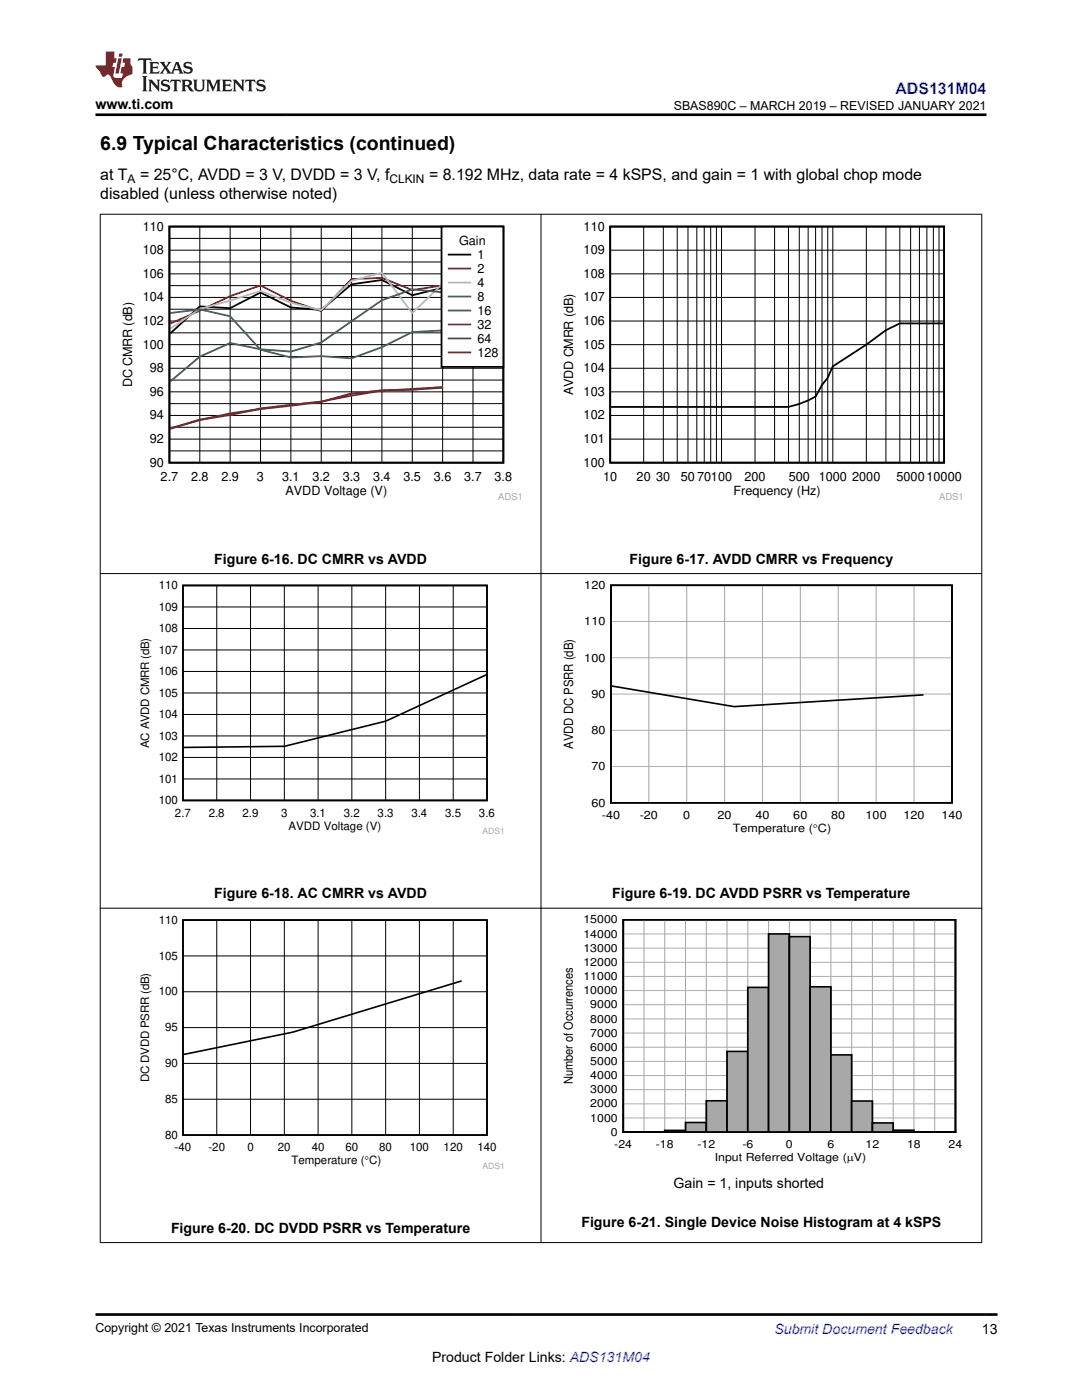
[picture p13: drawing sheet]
<svg xmlns="http://www.w3.org/2000/svg" width="216mm" height="279mm" viewBox="0 0 216 279" stroke-linecap="round" stroke-linejoin="round" font-family="sans-serif">
<defs><g id="words">
<text font-size="3.9" x="20" y="29.9">6.9 Typical Characteristics (continued)</text>
<text font-size="3.2" fill="#00f" x="178.7" y="18.7">ADS131M04</text>
<g font-size="3.2">
<text x="20" y="35.8">at T</text>
<text x="27.9" y="35.8">= 25°C, AVDD = 3 V, DVDD = 3 V, f</text>
<text x="85.6" y="35.8">= 8.192 MHz, data rate = 4 kSPS, and gain = 1 with global chop mode</text>
<text x="20" y="39.6">disabled (unless otherwise noted)</text>
</g>
<g font-size="2.8">
<text x="19" y="21.8">www.ti.com</text>
<text x="42.8" y="112.5">Figure 6-16. DC CMRR vs AVDD</text>
<text x="125.6" y="112.5">Figure 6-17. AVDD CMRR vs Frequency</text>
<text x="42.8" y="179.2">Figure 6-18. AC CMRR vs AVDD</text>
<text x="122.2" y="179.3">Figure 6-19. DC AVDD PSRR vs Temperature</text>
<text x="134.4" y="237">Gain = 1, inputs shorted</text>
<text x="34.1" y="246">Figure 6-20. DC DVDD PSRR vs Temperature</text>
<text x="116" y="244.8">Figure 6-21. Single Device Noise Histogram at 4 kSPS</text>
<text x="195.9" y="266.1">13</text>
<text x="86.2" y="271.7">Product Folder Links: ADS131M04</text>
</g>
<text font-size="2.8" fill="#00f" x="154.5" y="266.2">Submit Document Feedback</text>
<g font-size="2.5">
<text x="134.4" y="21.9">SBAS890C – MARCH 2019 – REVISED JANUARY 2021</text>
<text x="28.5" y="46">110</text>
<text x="116.5" y="46">110</text>
<text x="28.5" y="50.7">108</text>
<text x="91.6" y="48.9">Gain</text>
<text x="95.3" y="51.7">1</text>
<text x="116.5" y="50.7">109</text>
<text x="28.5" y="55.4">106</text>
<text x="95.3" y="54.5">2</text>
<text x="95.3" y="57.3">4</text>
<text x="116.5" y="55.4">108</text>
<text x="28.5" y="64.9">102</text>
<text x="28.5" y="60.2">104</text>
<text x="95.3" y="60">8</text>
<text x="95.3" y="62.8">16</text>
<text x="95.3" y="65.6">32</text>
<text x="116.5" y="64.9">106</text>
<text x="116.5" y="60.2">107</text>
<text x="28.5" y="69.6">100</text>
<text x="95.3" y="68.4">64</text>
<text x="95.3" y="71.2">128</text>
<text x="116.5" y="69.6">105</text>
<text x="26.4" y="77.2" transform="rotate(-90 26.4 77.2)">DC CMRR (dB)</text>
<text x="29.9" y="74.3">98</text>
<text x="116.5" y="74.3">104</text>
<text x="29.9" y="83.7">94</text>
<text x="29.9" y="79">96</text>
<text x="114.3" y="78.8" transform="rotate(-90 114.3 78.8)">AVDD CMRR (dB)</text>
<text x="116.5" y="83.7">102</text>
<text x="116.5" y="79">103</text>
<text x="29.9" y="88.4">92</text>
<text x="116.5" y="88.4">101</text>
<text x="29.9" y="93.1">90</text>
<text x="32.1" y="95.9">2.7</text>
<text x="38.1" y="95.9">2.8</text>
<text x="44.2" y="95.9">2.9</text>
<text x="51.3" y="95.9">3</text>
<text x="56.3" y="95.9">3.1</text>
<text x="62.3" y="95.9">3.2</text>
<text x="68.4" y="95.9">3.3</text>
<text x="74.5" y="95.9">3.4</text>
<text x="80.5" y="95.9">3.5</text>
<text x="86.6" y="95.9">3.6</text>
<text x="92.6" y="95.9">3.7</text>
<text x="98.7" y="95.9">3.8</text>
<text x="116.5" y="93.1">100</text>
<text x="120.4" y="95.9">10</text>
<text x="127" y="95.9">20</text>
<text x="131" y="95.9">30</text>
<text x="135.9" y="95.9">50</text>
<text x="139.1" y="95.9">70100</text>
<text x="148.5" y="95.9">200</text>
<text x="157.4" y="95.9">500</text>
<text x="163.4" y="95.9">1000</text>
<text x="170.1" y="95.9">2000</text>
<text x="178.9" y="95.9">500010000</text>
<text x="56.9" y="98.7">AVDD Voltage (V)</text>
<text x="146.4" y="98.7">Frequency (Hz)</text>
<text x="114.3" y="149.4" transform="rotate(-90 114.3 149.4)">AVDD DC PSRR (dB)</text>
<text x="114.3" y="216.4" transform="rotate(-90 114.3 216.4)">Number of Occurrences</text>
<text x="19" y="265.9">Copyright © 2021 Texas Instruments Incorporated</text>
</g>
<g font-size="2.4">
<text x="25.5" y="36.5">A</text>
<text x="77.7" y="36.5">CLKIN</text>
</g>
<g font-size="2.3">
<text x="31.7" y="117.6">110</text>
<text x="116.6" y="117.5">120</text>
<text x="31.7" y="121.9">109</text>
<text x="116.6" y="124.8">110</text>
<text x="31.7" y="130.4">107</text>
<text x="31.7" y="126.2">108</text>
<text x="31.7" y="134.7">106</text>
<text x="116.6" y="132">100</text>
<text x="31.7" y="143.3">104</text>
<text x="31.7" y="139">105</text>
<text x="118" y="139.3">90</text>
<text x="29.8" y="149.3" transform="rotate(-90 29.8 149.3)">AC AVDD CMRR (dB)</text>
<text x="31.7" y="147.6">103</text>
<text x="118" y="146.5">80</text>
<text x="31.7" y="151.9">102</text>
<text x="118" y="153.7">70</text>
<text x="31.7" y="156.2">101</text>
<text x="31.7" y="160.5">100</text>
<text x="118" y="161">60</text>
<text x="34.9" y="163">2.7</text>
<text x="41.7" y="163">2.8</text>
<text x="48.4" y="163">2.9</text>
<text x="56.1" y="163">3</text>
<text x="57.6" y="165.6">AVDD Voltage (V)</text>
<text x="61.9" y="163">3.1</text>
<text x="68.6" y="163">3.2</text>
<text x="75.4" y="163">3.3</text>
<text x="82.1" y="163">3.4</text>
<text x="88.8" y="163">3.5</text>
<text x="95.6" y="163">3.6</text>
<text x="120.1" y="163.5">-40</text>
<text x="127.6" y="163.5">-20</text>
<text x="136.3" y="163.5">0</text>
<text x="143.2" y="163.5">20</text>
<text x="146.2" y="166.1">Temperature (qC)</text>
<text x="150.7" y="163.5">40</text>
<text x="158.3" y="163.5">60</text>
<text x="165.9" y="163.5">80</text>
<text x="172.7" y="163.5">100</text>
<text x="180.3" y="163.5">120</text>
<text x="187.8" y="163.5">140</text>
<text x="31.7" y="184.4">110</text>
<text x="31.7" y="191.5">105</text>
<text x="31.7" y="198.7">100</text>
<text x="33" y="205.8">95</text>
<text x="29.8" y="215.9" transform="rotate(-90 29.8 215.9)">DC DVDD PSRR (dB)</text>
<text x="33" y="213">90</text>
<text x="33" y="220.1">85</text>
<text x="33" y="227.3">80</text>
<text x="34.9" y="229.8">-40</text>
<text x="41.6" y="229.8">-20</text>
<text x="49.4" y="229.8">0</text>
<text x="55.5" y="229.8">20</text>
<text x="58.2" y="232.3">Temperature (qC)</text>
<text x="62.2" y="229.8">40</text>
<text x="68.9" y="229.8">60</text>
<text x="75.7" y="229.8">80</text>
<text x="81.8" y="229.8">100</text>
<text x="88.5" y="229.8">120</text>
<text x="95.3" y="229.8">140</text>
</g>
<g font-size="2.2">
<text x="116.4" y="184.3">15000</text>
<text x="116.4" y="189.9">13000</text>
<text x="116.4" y="187.1">14000</text>
<text x="116.4" y="195.6">11000</text>
<text x="116.4" y="192.8">12000</text>
<text x="116.4" y="198.4">10000</text>
<text x="117.8" y="201.2">9000</text>
<text x="117.8" y="209.7">6000</text>
<text x="117.8" y="206.9">7000</text>
<text x="117.8" y="204.1">8000</text>
<text x="117.8" y="215.4">4000</text>
<text x="117.8" y="212.5">5000</text>
<text x="117.8" y="221">2000</text>
<text x="117.8" y="218.2">3000</text>
<text x="117.8" y="223.8">1000</text>
<text x="121.9" y="226.7">0</text>
<text x="122.6" y="229.2">-24</text>
<text x="130.9" y="229.2">-18</text>
<text x="139.2" y="229.2">-12</text>
<text x="142.6" y="231.7">Input Referred Voltage (PV)</text>
<text x="148.1" y="229.2">-6</text>
<text x="156.8" y="229.2">0</text>
<text x="165.1" y="229.2">6</text>
<text x="172.7" y="229.2">12</text>
<text x="181" y="229.2">18</text>
<text x="189.3" y="229.2">24</text>
</g>
<g font-size="1.9" fill="#a8a8a8">
<text x="99.4" y="99.8">ADS1</text>
<text x="187.4" y="99.8">ADS1</text>
</g>
<g font-size="1.7" fill="#a8a8a8">
<text x="96.3" y="166.5">ADS1</text>
<text x="96.3" y="233.3">ADS1</text>
</g>
</g></defs>
<path d="M33.8 45.2h66.6v47.1h-66.6zM88.3 57.4l-6 1.5-6.1-3-6.1 .8-6 5.2-6.1-.5-6-3-6.1 3.1-6-.4-5.9 5.4" fill="none" stroke="#000" stroke-width=".36"/>
<g fill="none" stroke="#000" stroke-width=".2">
<path d="M33.8 59.4h66.6M33.8 57h66.6M33.8 54.7h66.6M33.8 52.3h66.6M33.8 49.9h66.6M33.8 47.6h66.6M39.9 45.2v47.1M45.9 45.2v47.1M52 45.2v47.1M58 45.2v47.1M64.1 45.2v47.1M70.1 45.2v47.1"/>
<path d="M76.2 45.2v47.1M82.3 45.2v47.1M88.3 45.2v47.1M94.4 45.2v47.1M33.8 78.2h66.6M33.8 75.8h66.6M33.8 73.5h66.6M33.8 71.1h66.6M33.8 68.8h66.6M33.8 66.4h66.6M33.8 64.1h66.6M33.8 61.7h66.6"/>
<path d="M33.8 90h66.6M33.8 87.6h66.6M33.8 85.3h66.6M33.8 82.9h66.6M33.8 80.6h66.6"/>
</g>
<path d="M88.3 57l-6 .9-6.1-2.4-6.1 .2-6 6.4-6.1-2.1-6-3-6.1 2.1-6 2.9-5.9 2.6" fill="none" stroke="#f00" stroke-width=".36"/>
<path d="M88.3 56.6l-6 5.9-6.1-8.1-6.1 1.7-6 5.8-6.1-1.5-6-2.3-6.1 1.9-6 1.7-5.9 3.9" fill="none" stroke="#b8b8b8" stroke-width=".36"/>
<path d="M34 62.5l5.9-.8 6 1.4 6.1 6.7 6 1.5 6.1-.2 6 .4 6.1-2.2 6.1-3 6-.4" fill="none" stroke="#295c75" stroke-width=".36"/>
<path d="M88.3 58.3l-6-.5-6.1 2.1-12.1 8.5-6.1 1.8-6-.5-6.1-1.2-6 2.7-5.9 4.9" fill="none" stroke="#286b48" stroke-width=".36"/>
<path d="M88.3 77.3l-12.1 .7-12.1 2.1-12.1 1.4-6.1 1.3-6 1-5.9 1.7" fill="none" stroke="#9d3939" stroke-width=".36"/>
<path d="M88.3 77.4l-6 .4-6.1 .1-6.1 .7-6 1.6-6.1 .6-12.1 1.7-6 1.4-5.9 1.6" fill="none" stroke="#68275f" stroke-width=".36"/>
<path d="M88.3 77.2l-6 .6-6.1 .2-6.1 .5-6 1.7-12.1 1.4-12.1 2.1-5.9 1.9" fill="none" stroke="#6b5028" stroke-width=".36"/>
<path d="M88.1 45.2h12.3v28h-12.3z" fill-rule="evenodd" fill="#fff"/>
<path d="M88.1 45.2h12.3v28h-12.3zM89.5 50.8h4.4M121.8 45.2h66.6v47.1h-66.6zM188.2 64.5h-8.7l-2.7 1.4-3.9 2.9-6.7 4.3-1 2.3-1.2 1.4-1.3 2.3-3.2 1.5-2.2 .6h-35.4" fill="none" stroke="#000" stroke-width=".36"/>
<path d="M89.5 53.6h4.4" fill="none" stroke="#f00" stroke-width=".36"/>
<path d="M89.5 56.4h4.4" fill="none" stroke="#b8b8b8" stroke-width=".36"/>
<path d="M89.5 59.2h4.4" fill="none" stroke="#295c75" stroke-width=".36"/>
<path d="M89.5 62h4.4" fill="none" stroke="#286b48" stroke-width=".36"/>
<path d="M89.5 64.8h4.4" fill="none" stroke="#9d3939" stroke-width=".36"/>
<path d="M89.5 67.5h4.4" fill="none" stroke="#68275f" stroke-width=".36"/>
<path d="M89.5 70.3h4.4" fill="none" stroke="#6b5028" stroke-width=".36"/>
<g fill="none" stroke="#000" stroke-width=".2">
<path d="M121.8 59.4h66.6M121.8 54.7h66.6M121.8 49.9h66.6M128.4 45.2v47.1M132.4 45.2v47.1M135.1 45.2v47.1M137.3 45.2v47.1M139 45.2v47.1M140.5 45.2v47.1M141.8 45.2v47.1M143 45.2v47.1M144 45.2v47.1"/>
<path d="M150.7 45.2v47.1M154.6 45.2v47.1M157.3 45.2v47.1M159.5 45.2v47.1M161.3 45.2v47.1M162.7 45.2v47.1M164 45.2v47.1M165.2 45.2v47.1M166.2 45.2v47.1M172.9 45.2v47.1M176.8 45.2v47.1M179.5 45.2v47.1"/>
<path d="M181.7 45.2v47.1M183.5 45.2v47.1M184.9 45.2v47.1M186.2 45.2v47.1M187.4 45.2v47.1M121.8 78.2h66.6M121.8 73.5h66.6M121.8 68.8h66.6M121.8 64.1h66.6M121.8 87.6h66.6M121.8 82.9h66.6M43.3 116.8v43"/>
<path d="M50 116.8v43M56.7 116.8v43M63.5 116.8v43M70.2 116.8v43M77 116.8v43M83.7 116.8v43M90.4 116.8v43M36.5 138.3h60.7M36.5 134h60.7M36.5 129.7h60.7M36.5 125.4h60.7M36.5 121.1h60.7"/>
<path d="M36.5 155.5h60.7M36.5 151.2h60.7M36.5 146.9h60.7M36.5 142.6h60.7M36.5 197.9h60.7M36.5 190.8h60.7M43.3 183.6v42.9M50 183.6v42.9M56.7 183.6v42.9M63.5 183.6v42.9M70.2 183.6v42.9M77 183.6v42.9"/>
<path d="M83.7 183.6v42.9M90.4 183.6v42.9M36.5 219.4h60.7M36.5 212.2h60.7M36.5 205.1h60.7"/>
</g>
<path d="M36.5 116.8h60.7v42.9h-60.7zM97 134.7l-20 9.2-20.3 5-20 .3M36.5 183.6h60.7v42.9h-60.7zM92.1 195.8l-33.7 10.2-21.7 4.4" fill="none" stroke="#000" stroke-width=".32"/>
<path d="M121.9 116.8h68v43.4h-68zM122.1 136.9l24.4 4.1 37.8-2.3M124.4 183.6h66.3v42.3h-66.3zM124.4 225.9h4.1zM128.5 225.9h4.1zM132.6 225.6h4.2v.3h-4.2z" fill="none" stroke="#000" stroke-width=".34"/>
<g fill="none" stroke="#a8a8a8" stroke-width=".2">
<path d="M129.5 116.8v43.4M137 116.8v43.4M144.6 116.8v43.4M152.2 116.8v43.4M159.7 116.8v43.4M167.3 116.8v43.4M174.8 116.8v43.4M182.4 116.8v43.4M121.9 138.5h68.1M121.9 131.3h68.1M121.9 124h68.1M121.9 153h68.1"/>
<path d="M121.9 145.7h68.1M124.4 197.7h66.3M124.4 194.9h66.3M124.4 192h66.3M124.4 189.2h66.3M124.4 186.4h66.3M128.5 183.6v42.4M132.6 183.6v42.4M136.8 183.6v42.4M140.9 183.6v42.4M145.1 183.6v42.4M149.2 183.6v42.4"/>
<path d="M153.4 183.6v42.4M157.5 183.6v42.4M161.6 183.6v42.4M165.8 183.6v42.4M169.9 183.6v42.4M174.1 183.6v42.4M178.2 183.6v42.4M182.4 183.6v42.4M186.5 183.6v42.4M124.4 217.5h66.3M124.4 214.6h66.3M124.4 211.8h66.3"/>
<path d="M124.4 209h66.3M124.4 206.2h66.3M124.4 203.3h66.3M124.4 200.5h66.3M124.4 223.1h66.3M124.4 220.3h66.3M132.7 225.9h-8.3"/>
</g>
<path d="M132.6 225.8h4.2" fill="none" stroke="#a8a8a8" stroke-width=".37"/>
<path d="M136.8 224h4.1v2h-4.1z" fill-rule="evenodd" fill="#a8a8a8"/>
<path d="M136.8 224h4.1v1.9h-4.1z" fill="none" stroke="#000" stroke-width=".34"/>
<path d="M140.9 219.7h4.2v6.3h-4.2z" fill-rule="evenodd" fill="#a8a8a8"/>
<path d="M140.9 219.7h4.2v6.2h-4.2z" fill="none" stroke="#000" stroke-width=".34"/>
<path d="M145.1 209.8h4.1v16.2h-4.1z" fill-rule="evenodd" fill="#a8a8a8"/>
<path d="M145.1 209.8h4.1v16.1h-4.1z" fill="none" stroke="#000" stroke-width=".34"/>
<path d="M149.2 197.1h4.2v28.9h-4.2z" fill-rule="evenodd" fill="#a8a8a8"/>
<path d="M149.2 197.1h4.2v28.8h-4.2z" fill="none" stroke="#000" stroke-width=".34"/>
<path d="M153.4 186.4h4.1v39.6h-4.1z" fill-rule="evenodd" fill="#a8a8a8"/>
<path d="M153.4 186.4h4.1v39.5h-4.1z" fill="none" stroke="#000" stroke-width=".34"/>
<path d="M157.5 186.9h4.2v39.1h-4.2z" fill-rule="evenodd" fill="#a8a8a8"/>
<path d="M157.5 186.9h4.1v39h-4.1z" fill="none" stroke="#000" stroke-width=".34"/>
<path d="M161.6 196.9h4.2v29.1h-4.2z" fill-rule="evenodd" fill="#a8a8a8"/>
<path d="M161.6 196.9h4.2v29h-4.2z" fill="none" stroke="#000" stroke-width=".34"/>
<path d="M165.8 210.5h4.2v15.5h-4.2z" fill-rule="evenodd" fill="#a8a8a8"/>
<path d="M165.8 210.5h4.1v15.4h-4.1z" fill="none" stroke="#000" stroke-width=".34"/>
<path d="M169.9 219.7h4.2v6.3h-4.2z" fill-rule="evenodd" fill="#a8a8a8"/>
<path d="M169.9 219.7h4.2v6.2h-4.2z" fill="none" stroke="#000" stroke-width=".34"/>
<path d="M174.1 224.1h4.1v1.9h-4.1z" fill-rule="evenodd" fill="#a8a8a8"/>
<path d="M124.4 183.6h66.3v42.3h-66.3zM174.1 224.1h4.1v1.8h-4.1zM178.2 225.6h4.2v.3h-4.2zM182.4 225.9h4.1zM186.5 225.9h4.2z" fill="none" stroke="#000" stroke-width=".34"/>
<path d="M178.2 225.8h4.2" fill="none" stroke="#a8a8a8" stroke-width=".4"/>
<path d="M182.4 225.9h8.3" fill="none" stroke="#a8a8a8" stroke-width=".2"/>
<path d="M19.9 42.8h176.1M20 42.7v205.3M107.9 42.7v205.3M195.9 42.7v205.3M19.9 114.5h176.1M19.9 181.3h176.1M19.9 248h176.1" fill="none" stroke="#000" stroke-width=".2"/>
<path d="M27.7 11.6l-.2 .6 .5-.2h.6v.1v2.2l-.2 .4h1l-.2-.4v-2.2v-.1h.5l.5 .2-.1-.6zM29.8 12.4l.2 .3v1.6l-.2 .4h1.9l.1-.6a1.08 1.08 0 0 1-1.3 .2v-.7h.6l.4 .2v-.7l-.4 .2h-.6v-.5l.2-.2a1 1 0 0 1 1 .3l-.1-.5zM31.8 12.4l1 1.1-1 1.2h.9l-.2-.2 .4-.8 .5 .8-.2 .2h1.6l-.2-.2 .1-.5h1l.1 .5-.1 .2h.9l-.2-.4-.8-1.9h-.5l-1 2.1-.8-1.1 .9-1h-.8l.2 .2-.5 .6-.3-.6 .1-.2zM35.2 12.8l.4 1h-.8zM36.8 12.5a.65 .65 0 0 0-.2 .7 .65 .65 0 0 0 .6 .5l.7 .1 .1 .3a.79 .79 0 0 1-.7 .4 .79 .79 0 0 1-.7-.5l.1 .7 .2-.1a.93 .93 0 0 0 1.1 0 .93 .93 0 0 0 .4-.9 1.46 1.46 0 0 0-1.2-.6l-.1-.3a1.09 1.09 0 0 1 1.2 .2l-.2-.6-.1 .1-.6-.2zM28.4 15.2l.2 .4v2.2l-.2 .4h1l-.2-.4v-2.2l.2-.4zM29.6 15.9l.2 .4v1.5l-.2 .4h.8l-.3-.4v-1.3l1.7 1.8v-2l.2-.4h-.8l.2 .2 .1 1.1-1.2-1.3zM32.3 16a.65 .65 0 0 0-.2 .8 .65 .65 0 0 0 .7 .4l.6 .2 .1 .2a.79 .79 0 0 1-.7 .4 .79 .79 0 0 1-.7-.5l.1 .7 .2-.1a.93 .93 0 0 0 1.1 .1 .93 .93 0 0 0 .4-1 1.46 1.46 0 0 0-1.2-.5l-.1-.4a1.09 1.09 0 0 1 1.2 .2l-.2-.6-.1 .1-.6-.1zM34.1 15.9l-.1 .6a.63 .63 0 0 1 .7-.3l.1 1.6-.3 .4h1l-.2-.4v-1.6a.66 .66 0 0 1 .8 .3l-.1-.6zM36.2 15.9l.2 .4v1.5l-.2 .4h.9l-.2-.2v-.7h.5l.1 .2a.79 .79 0 0 0 1.2 .6l-1-.9a.61 .61 0 0 0 .6-.6 .61 .61 0 0 0-.5-.7zM36.9 16.2h.2a.47 .47 0 0 1 .5 .1 .47 .47 0 0 1 .1 .5l-.2 .1-.6 .1zM38.5 15.9l.2 .2a2.27 2.27 0 0 0 .4 2 1.04 1.04 0 0 0 1.7-.7v-1.3l.2-.2h-.8l.2 .4v1.1a.6 .6 0 0 1-.6 .6 .6 .6 0 0 1-.6-.6v-1.1l.3-.4zM41.1 15.9l.2 .4v1.5l-.2 .4h.7l-.2-.4v-1.4l.9 1.9 .8-1.9v1.4l-.2 .4h1l-.3-.4v-1.5l.3-.4h-.8l-.7 1.5-.7-1.5zM44.3 15.9l.2 .4v1.5l-.2 .4h1.9l.1-.6a1.09 1.09 0 0 1-1.3 .2v-.7h.6l.4 .2v-.6l-.4 .2h-.6v-.6l.2-.1a1.01 1.01 0 0 1 1 .3l-.1-.6zM46.4 15.9l.3 .4v1.5l-.3 .4h.8l-.2-.4v-1.3l1.6 1.8v-2l.2-.4h-.7l.2 .2v1.1l-1.2-1.3zM49 15.9l-.1 .6a.63 .63 0 0 1 .8-.3v1.6l-.3 .4h1l-.2-.4v-1.6a.66 .66 0 0 1 .8 .3l-.1-.6zM51.4 16a.65 .65 0 0 0-.2 .8 .65 .65 0 0 0 .6 .4l.6 .2 .2 .2a.79 .79 0 0 1-.8 .4 .79 .79 0 0 1-.6-.5l.1 .7 .2-.1a.93 .93 0 0 0 1 .1 .93 .93 0 0 0 .5-1 1.46 1.46 0 0 0-1.3-.5l-.1-.4a1.09 1.09 0 0 1 1.3 .2l-.2-.6-.2 .1-.5-.1z" fill="#231f20"/>
<path d="M21.1 10.3v2.7h-2v.4l.9 1a.95 .95 0 0 0 .9 .9 .59 .59 0 0 1 .6-.4 .59 .59 0 0 1 .5 .3l.4 .8a1.59 1.59 0 0 0 2.1 1.4 1.61 1.61 0 0 1 1-2.3l1-.3-.1-1.5a1.59 1.59 0 0 1-.4-1.7h-1.4l-.2 .9h.5l-.1 .9h-.5l-.2 .9v.3l.4 .1-.2 .9h-.6a.73 .73 0 0 1-1.1-.7l.3-1.5h-.5l.2-.9h.5l.2-.9h-.5v-1.3zM23.6 11.6l-.6 3.1h.7l.6-3.1zM23.8 10.7l-.1 .6h.7l.1-.6z" fill="#ed1c24"/>
<path d="M19 22.9h177.8M19 262.3h180" fill="none" stroke="#000" stroke-width=".53"/>
<use href="#words"/>
</svg>
